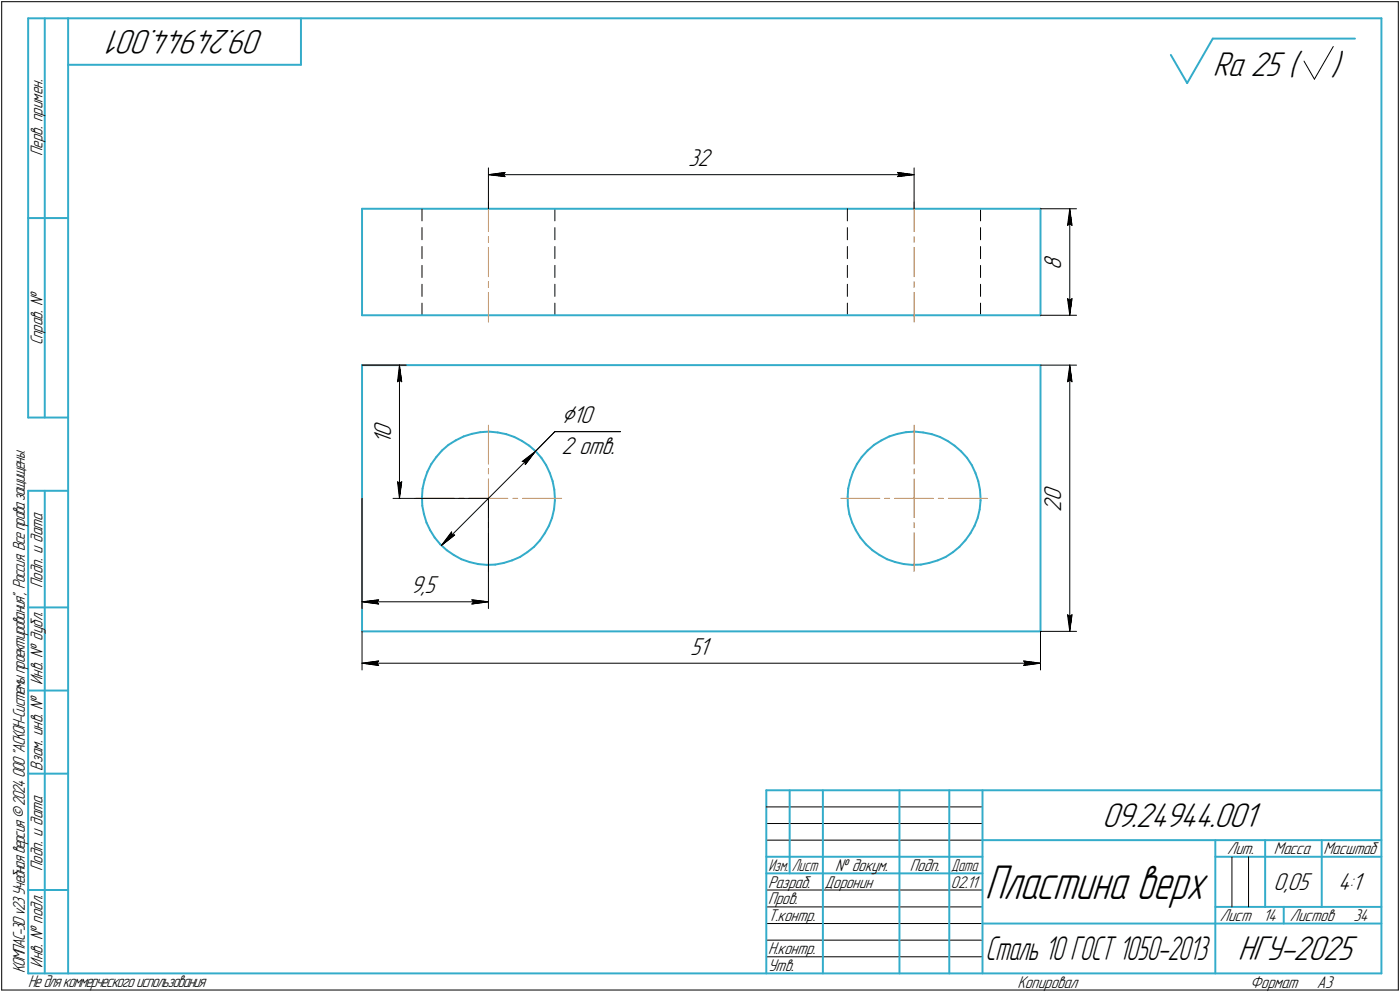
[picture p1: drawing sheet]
<svg xmlns="http://www.w3.org/2000/svg" width="421mm" height="298mm" viewBox="0 0 421 298" stroke-linecap="round" stroke-linejoin="round" font-family="sans-serif">
<defs><g id="words">
<text font-size="15.4" x="296.2" y="270.1">Пластина верх</text>
<g font-size="10.9">
<text x="79.6" y="9" transform="rotate(-180 79.6 9)">09.24944.001</text>
<text x="364.8" y="22.8">Ra 25 (</text>
<text x="400.3" y="22.8">)</text>
<text x="331.4" y="248.5">09.24944.001</text>
<text x="372.3" y="288.5">НГУ-2025</text>
</g>
<text font-size="10.7" x="296.3" y="288.5">Сталь 10 ГОСТ 1050-2013</text>
<text font-size="8.5" x="168.9" y="127.2">⌀10</text>
<g font-size="7.8">
<text x="207" y="49.9">32</text>
<text x="319.2" y="81.2" transform="rotate(-90 319.2 81.2)">8</text>
<text x="117.6" y="131.2" transform="rotate(-90 117.6 131.2)">0</text>
<text x="117.6" y="133.3" transform="rotate(-90 117.6 133.3)">1</text>
<text x="168.9" y="136.3">2 отв.</text>
<text x="319.2" y="153.8" transform="rotate(-90 319.2 153.8)">2</text>
<text x="319.2" y="150.6" transform="rotate(-90 319.2 150.6)">0</text>
<text x="123.5" y="178.4">9,5</text>
<text x="207.5" y="196.8">51</text>
<text x="383" y="267.5">0,05</text>
<text x="402.4" y="267.5">4:1</text>
</g>
<g font-size="5.4">
<text x="12.8" y="46.9" transform="rotate(-90 12.8 46.9)">Перв. примен.</text>
<text x="12.8" y="103.8" transform="rotate(-90 12.8 103.8)">Справ. №</text>
<text x="12.8" y="176.7" transform="rotate(-90 12.8 176.7)">Подп. и дата</text>
<text x="12.8" y="205.8" transform="rotate(-90 12.8 205.8)">Инв. № дубл.</text>
<text x="12.8" y="231.6" transform="rotate(-90 12.8 231.6)">Взам. инв. №</text>
<text x="369.1" y="256.8">Лит.</text>
<text x="383.1" y="256.8">Масса</text>
<text x="398" y="256.8">Масштаб</text>
<text x="12.8" y="261.7" transform="rotate(-90 12.8 261.7)">Подп. и дата</text>
<text x="251.2" y="261.8">№ докум.</text>
<text x="273.6" y="261.8">Подп.</text>
<text x="231" y="266.8">Разраб.</text>
<text x="248" y="266.8">Доронин</text>
<text x="286" y="266.8">02.11</text>
<text x="231" y="271.8">Пров.</text>
<text x="231" y="276.8">Т.контр.</text>
<text x="366.9" y="276.8">Лист</text>
<text x="379.9" y="276.8">14</text>
<text x="387.9" y="276.8">Листов</text>
<text x="407.1" y="276.8">34</text>
<text x="231" y="286.8">Н.контр.</text>
<text x="7.5" y="292.5" transform="rotate(-90 7.5 292.5)">КОМПАС-3Dv23Учебнаяверсия©2024ООО&quot;АСКОН-Системыпроектирования&quot;, Россия. Всеправазащищены.</text>
<text x="12.8" y="290.8" transform="rotate(-90 12.8 290.8)">Инв. № подл.</text>
<text x="231" y="291.8">Утв.</text>
<text x="8.5" y="296.7">Недлякоммерческогоиспользования</text>
<text x="306" y="296.8">Копировал</text>
<text x="376" y="296.8">Формат</text>
<text x="396" y="296.8">A3</text>
</g>
<g font-size="5.3">
<text x="231.1" y="261.8">Изм.</text>
<text x="238.1" y="261.8">Лист</text>
<text x="286.1" y="261.8">Дата</text>
</g>
</g></defs>
<g fill="none" stroke="#33acca" stroke-width=".59">
<path d="M8.5 5.5v120zM8.5 5.5h12zM13.5 5.5v120zM20.5 5.5v287zM20.5 5.5h395zM20.5 19.5h70zM90.5 5.5v14zM352.1 16.5l4.9 8.5zM364.7 11.6l-7.7 13.4zM364.7 11.6h42.8zM415.5 5.5v287zM8.5 65.5h12z"/>
<path d="M108.9 62.7v32zM108.9 62.7h204zM312.9 62.7v32zM108.9 94.7h204zM108.9 109.7h204zM108.9 109.7v80zM312.9 109.7v80zM8.5 125.5h12zM129.7 139.4l-1.2 2.4zM131.2 137.3l-1.5 2.1zM132.9 135.4l2-1.7zM132.9 135.4l-1.7 1.9z"/>
<path d="M134.9 133.7l2.2-1.4zM137.1 132.3l2.3-1.2zM139.4 131.1l2.5-.7zM141.9 130.4l2.5-.5zM144.4 129.9l2.7-.2zM147.1 129.7l2.6 .3zM149.7 130l2.5 .5zM152.2 130.5l2.5 .8zM154.7 131.3l2.3 1.2zM157 132.5l2.2 1.4zM159.2 133.9l1.9 1.7zM161.1 135.6l1.7 2z"/>
<path d="M162.8 137.6l1.5 2.2zM164.3 139.8l1.1 2.4zM257.7 139.4l-1.2 2.4zM259.2 137.3l-1.5 2.1zM260.9 135.4l2-1.7zM260.9 135.4l-1.7 1.9zM262.9 133.7l2.2-1.4zM265.1 132.3l2.4-1.2zM267.5 131.1l2.4-.7zM269.9 130.4l2.6-.5zM272.5 129.9l2.6-.2zM275.1 129.7l2.5 .3z"/>
<path d="M277.6 130l2.6 .5zM280.2 130.5l2.5 .8zM282.7 131.3l2.3 1.2zM285 132.5l2.1 1.4zM287.1 133.9l2 1.7zM289.1 135.6l1.7 2zM290.8 137.6l1.5 2.2zM292.3 139.8l1.1 2.4zM8.5 147.5v145zM8.5 147.5h12zM13.5 147.5v145zM126.9 149.4l.1 2.6z"/>
<path d="M127 152l.5 2.5zM127.1 146.8l-.2 2.6zM127.5 154.5l.8 2.6zM127.7 144.3l-.6 2.5zM128.3 157.1l1.1 2.2zM128.5 141.8l-.8 2.5zM129.4 159.3l1.3 2.2zM165.1 158l-1.3 2.3zM165.4 142.2l.8 2.4zM166 155.6l-.9 2.4zM166.2 144.6l.5 2.6zM166.6 153.1l-.6 2.5z"/>
<path d="M166.7 147.2l.2 2.6zM166.9 150.5l-.3 2.6zM166.9 149.8v.7zM254.9 149.4l.1 2.6zM255 152l.4 2.5zM255.1 146.8l-.2 2.6zM255.4 154.5l.9 2.6zM255.7 144.3l-.6 2.5zM256.3 157.1l1.1 2.2zM256.5 141.8l-.8 2.5zM257.4 159.3l1.3 2.2zM293.1 158l-1.3 2.3z"/>
<path d="M293.4 142.2l.8 2.4zM294 155.6l-.9 2.4zM294.2 144.6l.5 2.6zM294.6 153.1l-.6 2.5zM294.7 147.2l.2 2.6zM294.9 150.5l-.3 2.6zM294.9 149.8v.7zM130.7 161.5l1.7 2.1zM132.4 163.6l2 1.8zM134.4 165.4l2.1 1.4zM136.5 166.8l2.3 1.3zM138.8 168.1l2.4 .8z"/>
<path d="M141.2 168.9l2.6 .6zM143.8 169.5l2.6 .3zM146.4 169.8l2.5-.1zM148.9 169.7l2.7-.5zM151.6 169.2l2.4-.8zM154 168.4l2.4-1zM156.4 167.4l2.2-1.5zM158.6 165.9l2-1.6zM162.4 162.4l-1.8 1.9zM163.8 160.3l-1.4 2.1zM258.7 161.5l1.7 2.1zM260.4 163.6l2 1.8z"/>
<path d="M262.4 165.4l2.1 1.4zM264.5 166.8l2.3 1.3zM266.8 168.1l2.4 .8zM269.2 168.9l2.6 .6zM271.8 169.5l2.5 .3zM274.3 169.8l2.6-.1zM276.9 169.7l2.6-.5zM279.5 169.2l2.5-.8zM282 168.4l2.4-1zM284.4 167.4l2.2-1.5zM286.6 165.9l1.9-1.6zM290.3 162.4l-1.8 1.9z"/>
<path d="M291.8 160.3l-1.5 2.1zM8.5 182.5h12zM108.9 189.7h204zM8.5 207.5h12zM8.5 232.5h12zM230.5 237.5h185zM230.5 237.5v55zM237.5 237.5v25zM247.5 237.5v55zM270.5 237.5v55zM285.5 237.5v55zM295.5 237.5v55z"/>
<path d="M230.5 257.5h65zM295.5 252.5h120zM365.5 252.5v40zM365.5 257.5h15zM380.5 252.5v20zM380.5 257.5h35zM397.5 252.5v20zM8.5 267.5h12zM230.5 262.5h65zM295.5 277.5h70zM365.5 277.5h50zM365.5 272.5h50z"/>
<path d="M386.1 272.5v5zM8.5 292.5h12zM20.5 292.5h395z"/>
</g>
<g fill="none" stroke="#000" stroke-width=".3">
<path d="M.5 .5v297zM.5 .5h420zM392.2 18.4l3.1 5.4zM401 14l-5.7 9.8zM420.5 .5v297zM146.9 50.5v12.2zM146.9 52.5l5-.7zM146.9 52.5l5 .6zM146.9 52.5h128zM151.4 52.5l.5 .6zM151.9 51.8l-.5 .7zM269.9 53.1l5-.6z"/>
<path d="M269.9 51.8l.5 .7zM269.9 51.8l5 .7zM270.4 52.5l-.5 .6zM274.9 50.5v12.2zM126.9 79.8v3.6zM126.9 74.1v3.6zM126.9 68.4v3.7zM126.9 62.7v3.7zM166.9 79.8v3.6zM166.9 74.1v3.6zM166.9 68.4v3.7zM166.9 62.7v3.7z"/>
<path d="M254.8 79.8v3.6zM254.8 74.1v3.6zM254.8 68.4v3.7zM254.8 62.7v3.7zM294.9 79.8v3.6zM294.9 74.1v3.6zM294.9 68.4v3.7zM294.9 62.7v3.7zM312.9 62.7h10.9zM321.1 67.7l.6-.5zM321.7 62.7l.7 5zM321.7 67.2l.7 .5z"/>
<path d="M321.7 62.7l-.6 5zM321.7 62.7v32zM126.9 91.1v3.6zM126.9 85.4v3.7zM166.9 91.1v3.6zM166.9 85.4v3.7zM254.8 91.1v3.6zM254.8 85.4v3.7zM294.9 91.1v3.6zM294.9 85.4v3.7zM312.9 94.7h10.9zM321.1 89.7l.6 5z"/>
<path d="M321.1 89.7l.6 .6zM321.7 90.3l.7-.6zM322.4 89.7l-.7 5zM108.9 109.7h13.3zM119.5 114.7l.6-.5zM120.1 109.7l.7 5zM120.1 114.2l.7 .5zM120.1 109.7l-.6 5zM120.1 109.7v40.1zM312.9 109.7h10.9zM321.1 114.7l.6-.5zM321.7 109.7l.7 5z"/>
<path d="M321.7 114.2l.7 .5zM321.7 109.7l-.6 5zM321.7 109.7v80zM157.1 138.7l.7 .1zM157.1 138.7l3.9-3.1zM157.8 138.8l.2 .8zM161 135.6l-3 4zM166.9 129.7l-5.9 5.9zM166.9 129.7h19.7zM108.9 149.8v33.1zM118.2 149.8h28.7zM119.5 144.8l.6 5z"/>
<path d="M119.5 144.8l.6 .4zM120.1 145.2l.7-.4zM120.8 144.8l-.7 5zM135.8 159.9l-3 4zM135.8 159.9l.1 .8zM146.9 149.8v33.1zM132.8 163.9l3.9-3.1zM132.8 163.9l28.2-28.3zM135.9 160.7l.8 .1zM108.9 189.7v11.6zM108.9 199.3l5-.7zM108.9 199.3l5 .7z"/>
<path d="M108.9 199.3h204zM108.9 180.8l5-.5zM108.9 180.8l5 .7zM108.9 180.8h38zM113.4 199.3l.5 .7zM113.4 180.8l.5 .7zM113.9 198.6l-.5 .7zM113.9 180.3l-.5 .5zM141.9 181.5l5-.7zM141.9 180.3l.5 .5zM141.9 180.3l5 .5zM142.4 180.8l-.5 .7z"/>
<path d="M307.8 200l5.1-.7zM307.8 198.6l.6 .7zM307.8 198.6l5.1 .7zM308.4 199.3l-.6 .7zM312.9 189.7h10.9zM312.9 189.7v11.6zM321.1 184.7l.6 5zM321.1 184.7l.6 .6zM321.7 185.3l.7-.6zM322.4 184.7l-.7 5zM230.5 247.5h65zM230.5 252.5h65z"/>
<path d="M230.5 242.5h65zM370.5 257.5v15zM375.5 257.5v15zM230.5 267.5h65zM230.5 272.5h65zM230.5 277.5h65zM.5 297.5h420zM230.5 282.5h65zM230.5 287.5h65z"/>
</g>
<g fill="none" stroke="#ff8000" stroke-width=".3">
<path d="M146.9 74.3v8.8zM146.9 71.1v1.7zM146.9 60.7v8.9zM274.9 74.3v8.8zM274.9 71.1v1.7zM274.9 60.7v8.9zM146.9 87.9v8.9zM146.9 84.7v1.7zM274.9 87.9v8.9zM274.9 84.7v1.7zM146.9 127.8v11.6zM274.9 127.8v11.6z"/>
<path d="M124.9 149.8h11.7zM138.1 149.8h1.4zM141.1 149.8h5.8zM146.9 149.8h5.8zM146.9 157.1v1.5zM146.9 149.8v5.7zM146.9 140.9v1.5zM146.9 143.9v5.9zM154.3 149.8h1.4zM157.2 149.8h11.7zM252.9 149.8h11.7zM266 149.8h1.5z"/>
<path d="M269.1 149.8h5.8zM274.9 149.8h5.9zM274.9 157.1v1.5zM274.9 149.8v5.7zM274.9 140.9v1.5zM274.9 143.9v5.9zM282.2 149.8h1.5zM285.2 149.8h11.7zM146.9 160.1v11.6zM274.9 160.1v11.6z"/>
</g>
<g fill="#fff" stroke="#fff" stroke-width=".3">
<path d="M313.6 76.2h7.1zM313.6 76.3h7.1zM313.6 76.4h7.1zM313.6 76.5h7.1zM313.6 76.5h7.1zM313.6 76.6h7.1zM313.6 76.7h7.1zM313.6 76.8h7.1zM313.6 76.9h7.1zM313.6 77h7.1zM313.6 77h7.1zM313.6 77.1h7.1zM313.6 77.2h7.1zM313.6 77.3h7.1zM313.6 77.4h7.1zM313.6 77.5h7.1zM313.6 77.6h7.1zM313.6 77.6h7.1zM313.6 77.7h7.1zM313.6 77.8h7.1zM313.6 77.9h7.1zM313.6 78h7.1zM313.6 78.1h7.1zM313.6 78.1h7.1zM313.6 78.2h7.1zM313.6 78.3h7.1zM313.6 78.4h7.1zM313.6 78.5h7.1zM313.6 78.6h7.1zM313.6 78.7h7.1zM313.6 78.7h7.1zM313.6 78.8h7.1zM313.6 78.9h7.1zM313.6 79h7.1zM313.6 79.1h7.1zM313.6 79.2h7.1zM313.6 79.2h7.1zM313.6 79.3h7.1zM313.6 79.4h7.1zM313.6 79.5h7.1zM313.6 79.6h7.1zM313.6 79.7h7.1zM313.6 79.8h7.1zM313.6 79.8h7.1zM313.6 79.9h7.1zM313.6 80h7.1zM313.6 80.1h7.1zM313.6 80.2h7.1zM313.6 80.3h7.1zM313.6 80.3h7.1zM313.6 80.4h7.1zM313.6 80.5h7.1zM313.6 80.6h7.1zM313.6 80.7h7.1zM313.6 80.8h7.1zM313.6 80.9h7.1zM313.6 80.9h7.1zM313.6 81h7.1zM313.6 81.1h7.1z"/>
<path d="M320.5 89.2h2.4zM320.5 89.3h2.4zM320.5 89.4h2.4zM320.5 89.5h2.4zM320.5 89.6h2.4zM320.5 89.7h2.4zM320.5 89.7h2.4zM320.5 89.8h2.4zM320.6 89.9h2.3zM320.6 90h2.2zM320.6 90.1h2.2zM320.6 90.2h2.2zM320.6 90.3h2.2zM320.6 90.3h2.2zM320.6 90.4h2.2zM320.7 90.5h2.1zM320.7 90.6h2.1zM320.7 90.7h2.1zM320.7 90.8h2zM320.7 90.8h2zM320.7 90.9h2zM320.7 91h2zM320.7 91.1h2zM320.8 91.2h1.9zM320.8 91.3h1.9zM320.8 91.4h1.9zM320.8 91.4h1.9zM320.8 91.5h1.9zM320.8 91.6h1.9zM320.8 91.7h1.9zM320.9 91.8h1.8zM320.9 91.9h1.8zM320.9 91.9h1.8zM320.9 92h1.8zM320.9 92.1h1.8zM320.9 92.2h1.8zM320.9 92.3h1.7zM321 92.4h1.6zM321 92.5h1.6zM321 92.5h1.6zM321 92.6h1.6zM321 92.7h1.6zM321 92.8h1.6zM321 92.9h1.6zM321 93h1.5zM321.1 93h1.4zM321.1 93.1h1.4zM321.1 93.2h1.3zM321.1 93.3h1.3zM321.2 93.4h1.1zM321.2 93.5h1.1zM321.2 93.6h1zM321.3 93.6h.9zM321.3 93.7h.9zM321.4 93.8h.8zM321.4 93.9h.8zM321.5 94h.6zM321.5 94.1h.6zM321.5 94.1h.5zM321.6 94.2h.4zM321.6 94.3h.4zM321.6 94.4h.3zM321.6 94.5h.3z"/>
<path d="M321.6 63h.3zM321.6 63.1h.3zM321.6 63.2h.4zM321.6 63.2h.4zM321.5 63.3h.5zM321.5 63.4h.6zM321.5 63.5h.6zM321.4 63.6h.8zM321.4 63.7h.8zM321.3 63.8h.9zM321.3 63.8h.9zM321.2 63.9h1zM321.2 64h1.1zM321.2 64.1h1.1zM321.1 64.2h1.3zM321.1 64.3h1.3zM321.1 64.3h1.4zM321.1 64.4h1.4zM321 64.5h1.5zM321 64.6h1.6zM321 64.7h1.6zM321 64.8h1.6zM321 64.9h1.6zM321 64.9h1.6zM321 65h1.6zM321 65.1h1.6zM320.9 65.2h1.7zM320.9 65.3h1.8zM320.9 65.4h1.8zM320.9 65.4h1.8zM320.9 65.5h1.8zM320.9 65.6h1.8zM320.9 65.7h1.8zM320.8 65.8h1.9zM320.8 65.9h1.9zM320.8 66h1.9zM320.8 66h1.9zM320.8 66.1h1.9zM320.8 66.2h1.9zM320.8 66.3h1.9zM320.7 66.4h2zM320.7 66.5h2zM320.7 66.5h2zM320.7 66.6h2zM320.7 66.7h2zM320.7 66.8h2.1zM320.7 66.9h2.1zM320.7 67h2.1zM320.6 67.1h2.2zM320.6 67.1h2.2zM320.6 67.2h2.2zM320.6 67.3h2.2zM320.6 67.4h2.2zM320.6 67.5h2.2zM320.6 67.6h2.3zM320.5 67.6h2.4zM320.5 67.7h2.4zM320.5 67.8h2.4zM320.5 67.9h2.4zM320.5 68h2.4zM320.5 68.1h2.4zM320.5 68.2h2.4z"/>
<path d="M207 44.4h7.8zM207 44.4h7.8zM207 44.5h7.8zM207 44.6h7.8zM207 44.7h7.8zM207 44.8h7.8zM207 44.9h7.8zM207 45h7.8zM207 45h7.8zM207 45.1h7.8zM207 45.2h7.8zM207 45.3h7.8zM207 45.4h7.8zM207 45.5h7.8zM207 45.6h7.8zM207 45.6h7.8zM207 45.7h7.8zM207 45.8h7.8zM207 45.9h7.8zM207 46h7.8zM207 46.1h7.8zM207 46.1h7.8zM207 46.2h7.8zM207 46.3h7.8zM207 46.4h7.8zM207 46.5h7.8zM207 46.6h7.8zM207 46.7h7.8zM207 46.7h7.8zM207 46.8h7.8zM207 46.9h7.8zM207 47h7.8zM207 47.1h7.8zM207 47.2h7.8zM207 47.2h7.8zM207 47.3h7.8zM207 47.4h7.8zM207 47.5h7.8zM207 47.6h7.8zM207 47.7h7.8zM207 47.8h7.8zM207 47.8h7.8zM207 47.9h7.8zM207 48h7.8zM207 48.1h7.8zM207 48.2h7.8zM207 48.3h7.8zM207 48.3h7.8zM207 48.4h7.8zM207 48.5h7.8zM207 48.6h7.8zM207 48.7h7.8zM207 48.8h7.8zM207 48.9h7.8zM207 48.9h7.8zM207 49h7.8zM207 49.1h7.8zM207 49.2h7.8zM207 49.3h7.8zM207 49.4h7.8zM207 49.4h7.8zM207 49.5h7.8zM207 49.6h7.8zM207 49.7h7.8zM207 49.8h7.8zM207 49.9h7.8zM207 50h7.8zM207 50h7.8zM207 50.1h7.8zM207 50.2h7.8zM207 50.3h7.8zM207 50.4h7.8zM207 50.5h7.8zM207 50.5h7.8zM207 50.6h7.8zM207 50.7h7.8zM207 50.8h7.8zM207 50.9h7.8zM207 51h7.8zM207 51.1h7.8zM207 51.1h7.8zM207 51.2h7.8zM207 51.3h7.8zM207 51.4h7.8z"/>
<path d="M151.8 51.3h.6zM151.2 51.4h1.2zM150.5 51.5h1.9zM149.9 51.6h2.5zM149.4 51.6h3zM148.7 51.7h3.7zM148.5 51.8h3.9zM148.3 51.9h4.1zM148.1 52h4.3zM147.9 52.1h4.5zM147.7 52.2h4.7zM147.5 52.2h4.9zM147.3 52.3h5.1zM147.2 52.4h5.2zM146.9 52.5h5.5zM147.2 52.6h5.2zM147.4 52.7h5zM147.6 52.7h4.8zM147.8 52.8h4.6zM148.1 52.9h4.3zM148.3 53h4.1zM148.5 53.1h3.9zM148.7 53.2h3.7zM149.4 53.3h3zM149.9 53.3h2.5zM150.5 53.4h1.9zM151.2 53.5h1.2zM151.8 53.6h.6z"/>
<path d="M269.4 51.3h.7zM269.4 51.4h1.3zM269.4 51.5h1.9zM269.4 51.6h2.5zM269.4 51.6h3.1zM269.4 51.7h3.7zM269.4 51.8h4zM269.4 51.9h4.2zM269.4 52h4.3zM269.4 52.1h4.6zM269.4 52.2h4.8zM269.4 52.2h4.9zM269.4 52.3h5.2zM269.4 52.4h5.3zM269.4 52.5h5.5zM269.4 52.6h5.3zM269.4 52.7h5.1zM269.4 52.7h4.9zM269.4 52.8h4.7zM269.4 52.9h4.4zM269.4 53h4.2zM269.4 53.1h4zM269.4 53.2h3.7zM269.4 53.3h3.1zM269.4 53.3h2.5zM269.4 53.4h1.9zM269.4 53.5h1.3zM269.4 53.6h.7z"/>
<path d="M313.6 145.6h7.1zM313.6 145.7h7.1zM313.6 145.8h7.1zM313.6 145.9h7.1zM313.6 146h7.1zM313.6 146h7.1zM313.6 146.1h7.1zM313.6 146.2h7.1zM313.6 146.3h7.1zM313.6 146.4h7.1zM313.6 146.5h7.1zM313.6 146.6h7.1zM313.6 146.6h7.1zM313.6 146.7h7.1zM313.6 146.8h7.1zM313.6 146.9h7.1zM313.6 147h7.1zM313.6 147.1h7.1zM313.6 147.2h7.1zM313.6 147.2h7.1zM313.6 147.3h7.1zM313.6 147.4h7.1zM313.6 147.5h7.1zM313.6 147.6h7.1zM313.6 147.7h7.1zM313.6 147.7h7.1zM313.6 147.8h7.1zM313.6 147.9h7.1zM313.6 148h7.1zM313.6 148.1h7.1zM313.6 148.2h7.1zM313.6 148.3h7.1zM313.6 148.3h7.1zM313.6 148.4h7.1zM313.6 148.5h7.1zM313.6 148.6h7.1zM313.6 148.7h7.1zM313.6 148.8h7.1zM313.6 148.8h7.1zM313.6 148.9h7.1zM313.6 149h7.1zM313.6 149.1h7.1zM313.6 149.2h7.1zM313.6 149.3h7.1zM313.6 149.4h7.1zM313.6 149.4h7.1zM313.6 149.5h7.1zM313.6 149.6h7.1zM313.6 149.7h7.1zM313.6 149.8h7.1zM313.6 149.9h7.1zM313.6 149.9h7.1zM313.6 150h7.1zM313.6 150.1h7.1zM313.6 150.2h7.1zM313.6 150.3h7.1zM313.6 150.4h7.1zM313.6 150.5h7.1zM313.6 150.5h7.1zM313.6 150.6h7.1zM313.6 150.7h7.1zM313.6 150.8h7.1zM313.6 150.9h7.1zM313.6 151h7.1zM313.6 151h7.1zM313.6 151.1h7.1zM313.6 151.2h7.1zM313.6 151.3h7.1zM313.6 151.4h7.1zM313.6 151.5h7.1zM313.6 151.6h7.1zM313.6 151.6h7.1zM313.6 151.7h7.1zM313.6 151.8h7.1zM313.6 151.9h7.1zM313.6 152h7.1zM313.6 152.1h7.1zM313.6 152.1h7.1zM313.6 152.2h7.1zM313.6 152.3h7.1zM313.6 152.4h7.1zM313.6 152.5h7.1zM313.6 152.6h7.1zM313.6 152.7h7.1zM313.6 152.7h7.1zM313.6 152.8h7.1zM313.6 152.9h7.1zM313.6 153h7.1zM313.6 153.1h7.1zM313.6 153.2h7.1zM313.6 153.2h7.1zM313.6 153.3h7.1zM313.6 153.4h7.1zM313.6 153.5h7.1zM313.6 153.6h7.1zM313.6 153.7h7.1zM313.6 153.8h7.1z"/>
<path d="M320.5 184.2h2.4zM320.5 184.3h2.4zM320.5 184.4h2.4zM320.5 184.5h2.4zM320.5 184.6h2.4zM320.5 184.7h2.4zM320.5 184.7h2.4zM320.5 184.8h2.4zM320.6 184.9h2.3zM320.6 185h2.2zM320.6 185.1h2.2zM320.6 185.2h2.2zM320.6 185.3h2.2zM320.6 185.3h2.2zM320.6 185.4h2.2zM320.7 185.5h2.1zM320.7 185.6h2.1zM320.7 185.7h2.1zM320.7 185.8h2zM320.7 185.8h2zM320.7 185.9h2zM320.7 186h2zM320.7 186.1h2zM320.8 186.2h1.9zM320.8 186.3h1.9zM320.8 186.4h1.9zM320.8 186.4h1.9zM320.8 186.5h1.9zM320.8 186.6h1.9zM320.8 186.7h1.9zM320.9 186.8h1.8zM320.9 186.9h1.8zM320.9 186.9h1.8zM320.9 187h1.8zM320.9 187.1h1.8zM320.9 187.2h1.8zM320.9 187.3h1.7zM321 187.4h1.6zM321 187.5h1.6zM321 187.5h1.6zM321 187.6h1.6zM321 187.7h1.6zM321 187.8h1.6zM321 187.9h1.6zM321 188h1.5zM321.1 188h1.4zM321.1 188.1h1.4zM321.1 188.2h1.3zM321.1 188.3h1.3zM321.2 188.4h1.1zM321.2 188.5h1.1zM321.2 188.6h1zM321.3 188.6h.9zM321.3 188.7h.9zM321.4 188.8h.8zM321.4 188.9h.8zM321.5 189h.6zM321.5 189.1h.6zM321.5 189.1h.5zM321.6 189.2h.4zM321.6 189.3h.4zM321.6 189.4h.3zM321.6 189.5h.3z"/>
<path d="M321.6 110h.3zM321.6 110.1h.3zM321.6 110.2h.4zM321.6 110.2h.4zM321.5 110.3h.5zM321.5 110.4h.6zM321.5 110.5h.6zM321.4 110.6h.8zM321.4 110.7h.8zM321.3 110.7h.9zM321.3 110.8h.9zM321.2 110.9h1zM321.2 111h1.1zM321.2 111.1h1.1zM321.1 111.2h1.3zM321.1 111.3h1.3zM321.1 111.3h1.4zM321.1 111.4h1.4zM321 111.5h1.5zM321 111.6h1.6zM321 111.7h1.6zM321 111.8h1.6zM321 111.8h1.6zM321 111.9h1.6zM321 112h1.6zM321 112.1h1.6zM320.9 112.2h1.7zM320.9 112.3h1.8zM320.9 112.4h1.8zM320.9 112.4h1.8zM320.9 112.5h1.8zM320.9 112.6h1.8zM320.9 112.7h1.8zM320.8 112.8h1.9zM320.8 112.9h1.9zM320.8 112.9h1.9zM320.8 113h1.9zM320.8 113.1h1.9zM320.8 113.2h1.9zM320.8 113.3h1.9zM320.7 113.4h2zM320.7 113.5h2zM320.7 113.5h2zM320.7 113.6h2zM320.7 113.7h2zM320.7 113.8h2.1zM320.7 113.9h2.1zM320.7 114h2.1zM320.6 114h2.2zM320.6 114.1h2.2zM320.6 114.2h2.2zM320.6 114.3h2.2zM320.6 114.4h2.2zM320.6 114.5h2.2zM320.6 114.6h2.3zM320.5 114.6h2.4zM320.5 114.7h2.4zM320.5 114.8h2.4zM320.5 114.9h2.4zM320.5 115h2.4zM320.5 115.1h2.4zM320.5 115.1h2.4z"/>
<path d="M207.5 191.2h6.7zM207.5 191.3h6.7zM207.5 191.3h6.7zM207.5 191.4h6.7zM207.5 191.5h6.7zM207.5 191.6h6.7zM207.5 191.7h6.7zM207.5 191.8h6.7zM207.5 191.9h6.7zM207.5 191.9h6.7zM207.5 192h6.7zM207.5 192.1h6.7zM207.5 192.2h6.7zM207.5 192.3h6.7zM207.5 192.4h6.7zM207.5 192.4h6.7zM207.5 192.5h6.7zM207.5 192.6h6.7zM207.5 192.7h6.7zM207.5 192.8h6.7zM207.5 192.9h6.7zM207.5 193h6.7zM207.5 193h6.7zM207.5 193.1h6.7zM207.5 193.2h6.7zM207.5 193.3h6.7zM207.5 193.4h6.7zM207.5 193.5h6.7zM207.5 193.5h6.7zM207.5 193.6h6.7zM207.5 193.7h6.7zM207.5 193.8h6.7zM207.5 193.9h6.7zM207.5 194h6.7zM207.5 194.1h6.7zM207.5 194.1h6.7zM207.5 194.2h6.7zM207.5 194.3h6.7zM207.5 194.4h6.7zM207.5 194.5h6.7zM207.5 194.6h6.7zM207.5 194.6h6.7zM207.5 194.7h6.7zM207.5 194.8h6.7zM207.5 194.9h6.7zM207.5 195h6.7zM207.5 195.1h6.7zM207.5 195.2h6.7zM207.5 195.2h6.7zM207.5 195.3h6.7zM207.5 195.4h6.7zM207.5 195.5h6.7zM207.5 195.6h6.7zM207.5 195.7h6.7zM207.5 195.7h6.7zM207.5 195.8h6.7zM207.5 195.9h6.7zM207.5 196h6.7zM207.5 196.1h6.7zM207.5 196.2h6.7zM207.5 196.3h6.7zM207.5 196.3h6.7zM207.5 196.4h6.7zM207.5 196.5h6.7zM207.5 196.6h6.7zM207.5 196.7h6.7zM207.5 196.8h6.7zM207.5 196.8h6.7zM207.5 196.9h6.7zM207.5 197h6.7zM207.5 197.1h6.7zM207.5 197.2h6.7zM207.5 197.3h6.7zM207.5 197.4h6.7zM207.5 197.4h6.7zM207.5 197.5h6.7zM207.5 197.6h6.7zM207.5 197.7h6.7zM207.5 197.8h6.7zM207.5 197.9h6.7zM207.5 198h6.7zM207.5 198h6.7zM207.5 198.1h6.7zM207.5 198.2h6.7z"/>
<path d="M113.7 198.2h.7zM112.9 198.3h1.5zM112.2 198.4h2.2zM111.4 198.5h3zM110.7 198.5h3.7zM110.5 198.6h3.9zM110.3 198.7h4.1zM110.1 198.8h4.3zM109.9 198.9h4.5zM109.7 199h4.7zM109.5 199.1h4.9zM109.3 199.1h5.1zM109.1 199.2h5.3zM108.9 199.3h5.5zM109.1 199.4h5.3zM109.3 199.5h5.1zM109.5 199.6h4.9zM109.7 199.6h4.7zM109.9 199.7h4.5zM110.1 199.8h4.3zM110.3 199.9h4.1zM110.5 200h3.9zM110.7 200.1h3.7zM111.3 200.2h3.1zM111.9 200.2h2.5zM112.5 200.3h1.9zM113.2 200.4h1.2zM113.8 200.5h.6z"/>
<path d="M307.4 198.2h.8zM307.4 198.3h1.5zM307.4 198.4h2.2zM307.4 198.5h3zM307.4 198.5h3.7zM307.4 198.6h3.9zM307.4 198.7h4.1zM307.4 198.8h4.3zM307.4 198.9h4.5zM307.4 199h4.8zM307.4 199.1h4.9zM307.4 199.1h5.2zM307.4 199.2h5.4zM307.4 199.3h5.5zM307.4 199.4h5.4zM307.4 199.5h5.2zM307.4 199.6h4.9zM307.4 199.6h4.8zM307.4 199.7h4.5zM307.4 199.8h4.3zM307.4 199.9h4.1zM307.4 200h3.9zM307.4 200.1h3.7zM307.4 200.2h3.1zM307.4 200.2h2.5zM307.4 200.3h1.9zM307.4 200.4h1.3zM307.4 200.5h.7z"/>
<path d="M135.7 159.3h.3zM135.6 159.3h.5zM135.6 159.4h.5zM135.6 159.5h.6zM135.5 159.6h.8zM135.4 159.7h1zM135.3 159.8h1.2zM135.3 159.9h1.3zM135.2 159.9h1.5zM135.1 160h1.6zM135 160.1h1.7zM135 160.2h1.8zM135 160.3h1.9zM134.9 160.4h2.1zM134.8 160.4h2.3zM134.8 160.5h2.4zM134.7 160.6h2.5zM134.6 160.7h2.7zM134.5 160.8h2.9zM134.5 160.9h3zM134.5 161h2.9zM134.4 161h2.9zM134.3 161.1h2.9zM134.3 161.2h2.8zM134.2 161.3h2.8zM134.1 161.4h2.8zM134 161.5h2.7zM134 161.5h2.7zM133.9 161.6h2.7zM133.9 161.7h2.6zM133.8 161.8h2.5zM133.8 161.9h2.4zM133.7 162h2.4zM133.6 162.1h2.4zM133.5 162.1h2.4zM133.5 162.2h2.3zM133.5 162.3h2.1zM133.4 162.4h2.2zM133.4 162.5h2.1zM133.3 162.6h2.1zM133.3 162.6h1.9zM133.3 162.7h1.8zM133.3 162.8h1.7zM133.3 162.9h1.6zM133.2 163h1.6zM133.2 163.1h1.5zM133.1 163.2h1.4zM133.1 163.2h1.3zM133 163.3h1.2zM133 163.4h.9zM133 163.5h.8zM132.9 163.6h.7zM132.9 163.7h.4zM132.8 163.7h.4zM132.8 163.8h.2z"/>
<path d="M160.9 135.7h.1zM160.6 135.8h.4zM160.4 135.9h.6zM160.2 136h.8zM159.9 136.1h1zM159.8 136.1h1.1zM159.5 136.2h1.3zM159.3 136.3h1.5zM159.2 136.4h1.6zM159.1 136.5h1.6zM159 136.6h1.7zM158.8 136.7h1.8zM158.7 136.7h1.9zM158.7 136.8h1.8zM158.5 136.9h2zM158.4 137h2.1zM158.3 137.1h2.1zM158.2 137.2h2.2zM158.1 137.2h2.3zM158 137.3h2.4zM157.9 137.4h2.4zM157.7 137.5h2.6zM157.6 137.6h2.6zM157.6 137.7h2.5zM157.4 137.8h2.6zM157.3 137.8h2.7zM157.2 137.9h2.7zM157.1 138h2.8zM157 138.1h2.8zM156.9 138.2h2.9zM156.8 138.3h2.9zM156.6 138.3h3zM156.5 138.4h3zM156.5 138.5h2.9zM156.3 138.6h3.1zM156.4 138.7h2.9zM156.5 138.8h2.8zM156.5 138.9h2.7zM156.6 138.9h2.6zM156.7 139h2.4zM156.8 139.1h2.2zM156.9 139.2h2zM157 139.3h1.9zM157.1 139.4h1.7zM157.1 139.4h1.6zM157.2 139.5h1.5zM157.3 139.6h1.3zM157.4 139.7h1.2zM157.5 139.8h1zM157.6 139.9h.8zM157.6 140h.7zM157.7 140h.6zM157.8 140.1h.4zM157.9 140.2h.3z"/>
<path d="M168.9 121.5h10.5zM168.9 121.6h10.5zM168.9 121.7h10.5zM168.9 121.8h10.5zM168.9 121.8h10.5zM168.9 121.9h10.5zM168.9 122h10.5zM168.9 122.1h10.5zM168.9 122.2h10.5zM168.9 122.3h10.5zM168.9 122.3h10.5zM168.9 122.4h10.5zM168.9 122.5h10.5zM168.9 122.6h10.5zM168.9 122.7h10.5zM168.9 122.8h10.5zM168.9 122.9h10.5zM168.9 122.9h10.5zM168.9 123h10.5zM168.9 123.1h10.5zM168.9 123.2h10.5zM168.9 123.3h10.5zM168.9 123.4h10.5zM168.9 123.4h10.5zM168.9 123.5h10.5zM168.9 123.6h10.5zM168.9 123.7h10.5zM168.9 123.8h10.5zM168.9 123.9h10.5zM168.9 124h10.5zM168.9 124h10.5zM168.9 124.1h10.5zM168.9 124.2h10.5zM168.9 124.3h10.5zM168.9 124.4h10.5zM168.9 124.5h10.5zM168.9 124.5h10.5zM168.9 124.6h10.5zM168.9 124.7h10.5zM168.9 124.8h10.5zM168.9 124.9h10.5zM168.9 125h10.5zM168.9 125.1h10.5zM168.9 125.1h10.5zM168.9 125.2h10.5zM168.9 125.3h10.5zM168.9 125.4h10.5zM168.9 125.5h10.5zM168.9 125.6h10.5zM168.9 125.6h10.5zM168.9 125.7h10.5zM168.9 125.8h10.5zM168.9 125.9h10.5zM168.9 126h10.5zM168.9 126.1h10.5zM168.9 126.2h10.5zM168.9 126.2h10.5zM168.9 126.3h10.5zM168.9 126.4h10.5zM168.9 126.5h10.5zM168.9 126.6h10.5zM168.9 126.7h10.5zM168.9 126.7h10.5zM168.9 126.8h10.5zM168.9 126.9h10.5zM168.9 127h10.5zM168.9 127.1h10.5zM168.9 127.2h10.5zM168.9 127.3h10.5zM168.9 127.3h10.5zM168.9 127.4h10.5zM168.9 127.5h10.5zM168.9 127.6h10.5zM168.9 127.7h10.5zM168.9 127.8h10.5zM168.9 127.8h10.5zM168.9 127.9h10.5zM168.9 128h10.5zM168.9 128.1h10.5zM168.9 128.2h10.5zM168.9 128.3h10.5zM168.9 128.4h10.5zM168.9 128.4h10.5zM168.9 128.5h10.5zM168.9 128.6h10.5zM168.9 128.7h10.5z"/>
<path d="M168.9 130.7h15.8zM168.9 130.8h15.8zM168.9 130.9h15.8zM168.9 131h15.8zM168.9 131.1h15.8zM168.9 131.1h15.8zM168.9 131.2h15.8zM168.9 131.3h15.8zM168.9 131.4h15.8zM168.9 131.5h15.8zM168.9 131.6h15.8zM168.9 131.7h15.8zM168.9 131.7h15.8zM168.9 131.8h15.8zM168.9 131.9h15.8zM168.9 132h15.8zM168.9 132.1h15.8zM168.9 132.2h15.8zM168.9 132.2h15.8zM168.9 132.3h15.8zM168.9 132.4h15.8zM168.9 132.5h15.8zM168.9 132.6h15.8zM168.9 132.7h15.8zM168.9 132.8h15.8zM168.9 132.8h15.8zM168.9 132.9h15.8zM168.9 133h15.8zM168.9 133.1h15.8zM168.9 133.2h15.8zM168.9 133.3h15.8zM168.9 133.3h15.8zM168.9 133.4h15.8zM168.9 133.5h15.8zM168.9 133.6h15.8zM168.9 133.7h15.8zM168.9 133.8h15.8zM168.9 133.9h15.8zM168.9 133.9h15.8zM168.9 134h15.8zM168.9 134.1h15.8zM168.9 134.2h15.8zM168.9 134.3h15.8zM168.9 134.4h15.8zM168.9 134.5h15.8zM168.9 134.5h15.8zM168.9 134.6h15.8zM168.9 134.7h15.8zM168.9 134.8h15.8zM168.9 134.9h15.8zM168.9 135h15.8zM168.9 135h15.8zM168.9 135.1h15.8zM168.9 135.2h15.8zM168.9 135.3h15.8zM168.9 135.4h15.8zM168.9 135.5h15.8zM168.9 135.6h15.8zM168.9 135.6h15.8zM168.9 135.7h15.8zM168.9 135.8h15.8zM168.9 135.9h15.8zM168.9 136h15.8zM168.9 136.1h15.8zM168.9 136.1h15.8zM168.9 136.2h15.8zM168.9 136.3h15.8zM168.9 136.4h15.8zM168.9 136.5h15.8zM168.9 136.6h15.8zM168.9 136.7h15.8zM168.9 136.7h15.8zM168.9 136.8h15.8zM168.9 136.9h15.8zM168.9 137h15.8zM168.9 137.1h15.8zM168.9 137.2h15.8zM168.9 137.2h15.8zM168.9 137.3h15.8zM168.9 137.4h15.8zM168.9 137.5h15.8zM168.9 137.6h15.8zM168.9 137.7h15.8zM168.9 137.8h15.8z"/>
<path d="M112 126.2h7.2zM112 126.2h7.2zM112 126.3h7.2zM112 126.4h7.2zM112 126.5h7.2zM112 126.6h7.2zM112 126.7h7.2zM112 126.7h7.2zM112 126.8h7.2zM112 126.9h7.2zM112 127h7.2zM112 127.1h7.2zM112 127.2h7.2zM112 127.3h7.2zM112 127.3h7.2zM112 127.4h7.2zM112 127.5h7.2zM112 127.6h7.2zM112 127.7h7.2zM112 127.8h7.2zM112 127.8h7.2zM112 127.9h7.2zM112 128h7.2zM112 128.1h7.2zM112 128.2h7.2zM112 128.3h7.2zM112 128.4h7.2zM112 128.4h7.2zM112 128.5h7.2zM112 128.6h7.2zM112 128.7h7.2zM112 128.8h7.2zM112 128.9h7.2zM112 128.9h7.2zM112 129h7.2zM112 129.1h7.2zM112 129.2h7.2zM112 129.3h7.2zM112 129.4h7.2zM112 129.5h7.2zM112 129.5h7.2zM112 129.6h7.2zM112 129.7h7.2zM112 129.8h7.2zM112 129.9h7.2zM112 130h7.2zM112 130h7.2zM112 130.1h7.2zM112 130.2h7.2zM112 130.3h7.2zM112 130.4h7.2zM112 130.5h7.2zM112 130.6h7.2zM112 130.6h7.2zM112 130.7h7.2zM112 130.8h7.2zM112 130.9h7.2zM112 131h7.2zM112 131.1h7.2zM112 131.1h7.2zM112 131.2h7.2zM112 131.3h7.2zM112 131.4h7.2zM112 131.5h7.2zM112 131.6h7.2zM112 131.7h7.2zM112 131.7h7.2zM112 131.8h7.2zM112 131.9h7.2zM112 132h7.2zM112 132.1h7.2zM112 132.2h7.2zM112 132.2h7.2zM112 132.3h7.2zM112 132.4h7.2zM112 132.5h7.2zM112 132.6h7.2zM112 132.7h7.2zM112 132.8h7.2zM112 132.8h7.2zM112 132.9h7.2zM112 133h7.2zM112 133.1h7.2zM112 133.2h7.2z"/>
<path d="M120.1 110h.2zM120.1 110.1h.2zM120.1 110.2h.3zM120 110.2h.4zM120 110.3h.4zM119.9 110.4h.6zM119.9 110.5h.6zM119.9 110.6h.7zM119.8 110.7h.8zM119.8 110.7h.8zM119.8 110.8h.8zM119.7 110.9h.9zM119.7 111h1zM119.6 111.1h1.1zM119.6 111.2h1.2zM119.6 111.3h1.2zM119.5 111.3h1.4zM119.5 111.4h1.4zM119.5 111.5h1.4zM119.5 111.6h1.5zM119.5 111.7h1.5zM119.5 111.8h1.5zM119.5 111.8h1.5zM119.5 111.9h1.5zM119.5 112h1.5zM119.5 112.1h1.5zM119.4 112.2h1.7zM119.4 112.3h1.7zM119.4 112.4h1.7zM119.4 112.4h1.7zM119.4 112.5h1.7zM119.4 112.6h1.7zM119.4 112.7h1.7zM119.3 112.8h1.9zM119.3 112.9h1.9zM119.3 112.9h1.9zM119.3 113h1.9zM119.3 113.1h1.9zM119.3 113.2h1.9zM119.3 113.3h1.9zM119.2 113.4h2zM119.2 113.5h2zM119.2 113.5h2zM119.2 113.6h2zM119.2 113.7h2zM119.2 113.8h2zM119.2 113.9h2zM119.2 114h2zM119.1 114h2.2zM119.1 114.1h2.2zM119.1 114.2h2.2zM119.1 114.3h2.2zM119.1 114.4h2.2zM119.1 114.5h2.2zM119.1 114.6h2.2zM119 114.6h2.4zM119 114.7h2.4zM119 114.8h2.4zM119 114.9h2.4zM119 115h2.4zM119 115.1h2.4zM119 115.1h2.4z"/>
<path d="M119 144.3h2.4zM119 144.4h2.4zM119 144.4h2.4zM119 144.5h2.4zM119 144.6h2.4zM119 144.7h2.4zM119 144.8h2.4zM119 144.9h2.4zM119.1 144.9h2.2zM119.1 145h2.2zM119.1 145.1h2.2zM119.1 145.2h2.2zM119.1 145.3h2.2zM119.1 145.4h2.2zM119.1 145.5h2.2zM119.2 145.5h2zM119.2 145.6h2zM119.2 145.7h2zM119.2 145.8h2zM119.2 145.9h2zM119.2 146h2zM119.2 146h2zM119.3 146.1h1.9zM119.3 146.2h1.9zM119.3 146.3h1.9zM119.3 146.4h1.9zM119.3 146.5h1.9zM119.3 146.6h1.9zM119.3 146.6h1.9zM119.4 146.7h1.7zM119.4 146.8h1.7zM119.4 146.9h1.7zM119.4 147h1.7zM119.4 147.1h1.7zM119.4 147.2h1.7zM119.4 147.2h1.7zM119.5 147.3h1.5zM119.5 147.4h1.5zM119.5 147.5h1.5zM119.5 147.6h1.5zM119.5 147.7h1.5zM119.5 147.7h1.5zM119.5 147.8h1.5zM119.5 147.9h1.4zM119.5 148h1.4zM119.5 148.1h1.4zM119.6 148.2h1.2zM119.6 148.3h1.2zM119.6 148.3h1.1zM119.7 148.4h1zM119.7 148.5h1zM119.7 148.6h.9zM119.8 148.7h.8zM119.8 148.8h.8zM119.8 148.8h.8zM119.9 148.9h.7zM119.9 149h.6zM120 149.1h.5zM120 149.2h.4zM120 149.3h.4zM120.1 149.4h.3zM120.1 149.4h.2zM120.1 149.5h.2z"/>
<path d="M123.4 172.7h8.9zM123.4 172.8h8.9zM123.4 172.9h8.9zM123.4 173h8.9zM123.4 173.1h8.9zM123.4 173.1h8.9zM123.4 173.2h8.9zM123.4 173.3h8.9zM123.4 173.4h8.9zM123.4 173.5h8.9zM123.4 173.6h8.9zM123.4 173.7h8.9zM123.4 173.7h8.9zM123.4 173.8h8.9zM123.4 173.9h8.9zM123.4 174h8.9zM123.4 174.1h8.9zM123.4 174.2h8.9zM123.4 174.2h8.9zM123.4 174.3h8.9zM123.4 174.4h8.9zM123.4 174.5h8.9zM123.4 174.6h8.9zM123.4 174.7h8.9zM123.4 174.8h8.9zM123.4 174.8h8.9zM123.4 174.9h8.9zM123.4 175h8.9zM123.4 175.1h8.9zM123.4 175.2h8.9zM123.4 175.3h8.9zM123.4 175.3h8.9zM123.4 175.4h8.9zM123.4 175.5h8.9zM123.4 175.6h8.9zM123.4 175.7h8.9zM123.4 175.8h8.9zM123.4 175.9h8.9zM123.4 175.9h8.9zM123.4 176h8.9zM123.4 176.1h8.9zM123.4 176.2h8.9zM123.4 176.3h8.9zM123.4 176.4h8.9zM123.4 176.4h8.9zM123.4 176.5h8.9zM123.4 176.6h8.9zM123.4 176.7h8.9zM123.4 176.8h8.9zM123.4 176.9h8.9zM123.4 177h8.9zM123.4 177h8.9zM123.4 177.1h8.9zM123.4 177.2h8.9zM123.4 177.3h8.9zM123.4 177.4h8.9zM123.4 177.5h8.9zM123.4 177.5h8.9zM123.4 177.6h8.9zM123.4 177.7h8.9zM123.4 177.8h8.9zM123.4 177.9h8.9zM123.4 178h8.9zM123.4 178.1h8.9zM123.4 178.1h8.9zM123.4 178.2h8.9zM123.4 178.3h8.9zM123.4 178.4h8.9zM123.4 178.5h8.9zM123.4 178.6h8.9zM123.4 178.6h8.9zM123.4 178.7h8.9zM123.4 178.8h8.9zM123.4 178.9h8.9zM123.4 179h8.9zM123.4 179.1h8.9zM123.4 179.2h8.9zM123.4 179.2h8.9zM123.4 179.3h8.9zM123.4 179.4h8.9zM123.4 179.5h8.9zM123.4 179.6h8.9zM123.4 179.7h8.9zM123.4 179.7h8.9zM123.4 179.8h8.9z"/>
<path d="M141.4 179.7h.7zM141.4 179.8h1.3zM141.4 179.9h1.9zM141.4 180h2.5zM141.4 180.1h3.1zM141.4 180.2h3.7zM141.4 180.3h4zM141.4 180.3h4.2zM141.4 180.4h4.4zM141.4 180.5h4.6zM141.4 180.6h4.9zM141.4 180.7h5.1zM141.4 180.8h5.3zM141.4 180.8h5.5zM141.4 180.9h5.3zM141.4 181h5.2zM141.4 181.1h4.9zM141.4 181.2h4.7zM141.4 181.3h4.6zM141.4 181.4h4.3zM141.4 181.4h4.1zM141.4 181.5h4zM141.4 181.6h3.7zM141.4 181.7h3.1zM141.4 181.8h2.5zM141.4 181.9h1.9zM141.4 181.9h1.3zM141.4 182h.7z"/>
<path d="M113.8 179.7h.6zM113.2 179.8h1.2zM112.5 179.9h1.9zM111.9 180h2.5zM111.3 180.1h3.1zM110.7 180.2h3.7zM110.5 180.3h3.9zM110.2 180.3h4.2zM110.1 180.4h4.3zM109.8 180.5h4.6zM109.6 180.6h4.8zM109.4 180.7h5zM109.1 180.8h5.3zM108.9 180.8h5.5zM109.1 180.9h5.3zM109.3 181h5.1zM109.5 181.1h4.9zM109.7 181.2h4.7zM109.9 181.3h4.5zM110.1 181.4h4.3zM110.3 181.4h4.1zM110.5 181.5h3.9zM110.7 181.6h3.7zM111.3 181.7h3.1zM111.9 181.8h2.5zM112.5 181.9h1.9zM113.2 181.9h1.2zM113.8 182h.6z"/>
</g>
<g fill="#000" stroke="#000" stroke-width=".3">
<path d="M146.9 52.5h4.5zM147.7 52.6h3.8zM148.3 52.7h3.3zM149.1 52.7h2.5zM149.8 52.8h1.9zM150.5 52.9h1.3zM151.2 53h.7z"/>
<path d="M151.3 51.9h.6zM150.7 52h1.1zM150 52.1h1.7zM149.4 52.2h2.2zM148.8 52.2h2.8zM148.2 52.3h3.4zM147.6 52.4h3.9z"/>
<path d="M270 51.9h.6zM270.1 52h1.1zM270.2 52.1h1.7zM270.2 52.2h2.3zM270.3 52.2h2.7zM270.3 52.3h3.4zM270.4 52.4h3.9z"/>
<path d="M270.4 52.5h4.5zM270.4 52.6h3.8zM270.3 52.7h3.3zM270.3 52.7h2.5zM270.2 52.8h1.9zM270.1 52.9h1.3zM270 53h.7z"/>
<path d="M321.6 64h.1zM321.6 64.1h.1zM321.6 64.2h.1zM321.6 64.3h.1zM321.6 64.3h.1zM321.6 64.4h.1zM321.6 64.5h.1zM321.6 64.6h.1zM321.5 64.7h.2zM321.5 64.8h.2zM321.5 64.9h.2zM321.5 64.9h.2zM321.5 65h.2zM321.5 65.1h.2zM321.5 65.2h.2zM321.4 65.3h.3zM321.4 65.4h.3zM321.4 65.4h.3zM321.4 65.5h.3zM321.4 65.6h.3zM321.4 65.7h.3zM321.4 65.8h.3zM321.3 65.9h.4zM321.3 66h.4zM321.3 66h.4zM321.3 66.1h.4zM321.3 66.2h.4zM321.3 66.3h.4zM321.3 66.4h.4zM321.3 66.5h.4zM321.2 66.5h.5zM321.2 66.6h.5zM321.2 66.7h.5zM321.2 66.8h.5zM321.2 66.9h.5zM321.2 67h.5zM321.2 67.1h.5zM321.1 67.1h.6zM321.1 67.2h.6zM321.1 67.3h.5zM321.1 67.4h.5zM321.1 67.5h.3zM321.1 67.6h.2z"/>
<path d="M321.7 63.4h.2zM321.7 63.5h.2zM321.7 63.6h.2zM321.7 63.7h.2zM321.7 63.8h.2zM321.7 63.8h.2zM321.7 63.9h.2zM321.7 64h.3zM321.7 64.1h.3zM321.7 64.2h.3zM321.7 64.3h.3zM321.7 64.3h.3zM321.7 64.4h.3zM321.7 64.5h.3zM321.7 64.6h.3zM321.7 64.7h.4zM321.7 64.8h.4zM321.7 64.9h.4zM321.7 64.9h.4zM321.7 65h.4zM321.7 65.1h.4zM321.7 65.2h.4zM321.7 65.3h.5zM321.7 65.4h.5zM321.7 65.4h.5zM321.7 65.5h.5zM321.7 65.6h.5zM321.7 65.7h.5zM321.7 65.8h.5zM321.7 65.9h.5zM321.7 66h.5zM321.7 66h.5zM321.7 66.1h.5zM321.7 66.2h.5zM321.7 66.3h.5zM321.7 66.4h.5zM321.7 66.5h.5zM321.7 66.5h.6zM321.7 66.6h.6zM321.7 66.7h.6zM321.7 66.8h.6zM321.7 66.9h.6zM321.7 67h.6zM321.7 67.1h.6zM321.7 67.1h.7zM321.7 67.2h.7zM321.9 67.3h.5zM322 67.4h.4zM322.1 67.5h.3zM322.2 67.6h.2z"/>
<path d="M321.1 89.9h.2zM321.1 90h.3zM321.1 90.1h.5zM321.1 90.2h.5zM321.1 90.3h.6zM321.1 90.3h.6zM321.2 90.4h.5zM321.2 90.5h.5zM321.2 90.6h.5zM321.2 90.7h.5zM321.2 90.8h.5zM321.2 90.8h.5zM321.2 90.9h.5zM321.3 91h.4zM321.3 91.1h.4zM321.3 91.2h.4zM321.3 91.3h.4zM321.3 91.4h.4zM321.3 91.4h.4zM321.3 91.5h.4zM321.3 91.6h.4zM321.4 91.7h.3zM321.4 91.8h.3zM321.4 91.9h.3zM321.4 91.9h.3zM321.4 92h.3zM321.4 92.1h.3zM321.4 92.2h.3zM321.5 92.3h.2zM321.5 92.4h.2zM321.5 92.5h.2zM321.5 92.5h.2zM321.5 92.6h.2zM321.5 92.7h.2zM321.5 92.8h.2zM321.6 92.9h.1zM321.6 93h.1zM321.6 93h.1zM321.6 93.1h.1zM321.6 93.2h.1zM321.6 93.3h.1zM321.6 93.4h.1zM321.6 93.5h.1z"/>
<path d="M322.2 89.9h.2zM322.1 90h.3zM322 90.1h.4zM321.9 90.2h.5zM321.7 90.3h.7zM321.7 90.3h.7zM321.7 90.4h.6zM321.7 90.5h.6zM321.7 90.6h.6zM321.7 90.7h.6zM321.7 90.8h.6zM321.7 90.8h.6zM321.7 90.9h.6zM321.7 91h.5zM321.7 91.1h.5zM321.7 91.2h.5zM321.7 91.3h.5zM321.7 91.4h.5zM321.7 91.4h.5zM321.7 91.5h.5zM321.7 91.6h.5zM321.7 91.7h.5zM321.7 91.8h.5zM321.7 91.9h.5zM321.7 91.9h.5zM321.7 92h.5zM321.7 92.1h.5zM321.7 92.2h.5zM321.7 92.3h.4zM321.7 92.4h.4zM321.7 92.5h.4zM321.7 92.5h.4zM321.7 92.6h.4zM321.7 92.7h.4zM321.7 92.8h.4zM321.7 92.9h.3zM321.7 93h.3zM321.7 93h.3zM321.7 93.1h.3zM321.7 93.2h.3zM321.7 93.3h.3zM321.7 93.4h.3zM321.7 93.5h.3zM321.7 93.6h.2zM321.7 93.6h.2zM321.7 93.7h.2zM321.7 93.8h.2zM321.7 93.9h.2zM321.7 94h.2zM321.7 94.1h.2z"/>
<path d="M120 111.2h.1zM120 111.3h.1zM120 111.3h.1zM120 111.4h.1zM120 111.5h.1zM120 111.6h.1zM120 111.7h.1zM120 111.8h.1zM120 111.8h.1zM119.9 111.9h.2zM119.9 112h.2zM119.9 112.1h.2zM119.9 112.2h.2zM119.9 112.3h.2zM119.9 112.4h.2zM119.9 112.4h.2zM119.9 112.5h.2zM119.8 112.6h.3zM119.8 112.7h.3zM119.8 112.8h.3zM119.8 112.9h.3zM119.8 112.9h.3zM119.8 113h.3zM119.8 113.1h.3zM119.8 113.2h.3zM119.8 113.3h.3zM119.7 113.4h.4zM119.7 113.5h.4zM119.7 113.5h.4zM119.7 113.6h.4zM119.7 113.7h.4zM119.7 113.8h.4zM119.7 113.9h.4zM119.7 114h.4zM119.6 114h.5zM119.6 114.1h.5zM119.6 114.2h.5zM119.6 114.3h.5zM119.6 114.4h.4zM119.6 114.5h.3zM119.6 114.6h.2z"/>
<path d="M120.1 110.4h.2zM120.1 110.5h.2zM120.1 110.6h.2zM120.1 110.7h.2zM120.1 110.7h.2zM120.1 110.8h.2zM120.1 110.9h.2zM120.1 111h.3zM120.1 111.1h.3zM120.1 111.2h.3zM120.1 111.3h.3zM120.1 111.3h.3zM120.1 111.4h.3zM120.1 111.5h.3zM120.1 111.6h.3zM120.1 111.7h.4zM120.1 111.8h.4zM120.1 111.8h.4zM120.1 111.9h.4zM120.1 112h.4zM120.1 112.1h.4zM120.1 112.2h.4zM120.1 112.3h.5zM120.1 112.4h.5zM120.1 112.4h.5zM120.1 112.5h.5zM120.1 112.6h.5zM120.1 112.7h.5zM120.1 112.8h.5zM120.1 112.9h.5zM120.1 112.9h.5zM120.1 113h.5zM120.1 113.1h.5zM120.1 113.2h.5zM120.1 113.3h.5zM120.1 113.4h.5zM120.1 113.5h.5zM120.1 113.5h.6zM120.1 113.6h.6zM120.1 113.7h.6zM120.1 113.8h.6zM120.1 113.9h.6zM120.1 114h.6zM120.1 114h.6zM120.1 114.1h.7zM120.1 114.2h.7zM120.3 114.3h.5zM120.4 114.4h.4zM120.5 114.5h.3zM120.6 114.6h.2z"/>
<path d="M321.6 111h.1zM321.6 111.1h.1zM321.6 111.2h.1zM321.6 111.3h.1zM321.6 111.3h.1zM321.6 111.4h.1zM321.6 111.5h.1zM321.6 111.6h.1zM321.5 111.7h.2zM321.5 111.8h.2zM321.5 111.8h.2zM321.5 111.9h.2zM321.5 112h.2zM321.5 112.1h.2zM321.5 112.2h.2zM321.4 112.3h.3zM321.4 112.4h.3zM321.4 112.4h.3zM321.4 112.5h.3zM321.4 112.6h.3zM321.4 112.7h.3zM321.4 112.8h.3zM321.3 112.9h.4zM321.3 112.9h.4zM321.3 113h.4zM321.3 113.1h.4zM321.3 113.2h.4zM321.3 113.3h.4zM321.3 113.4h.4zM321.3 113.5h.4zM321.2 113.5h.5zM321.2 113.6h.5zM321.2 113.7h.5zM321.2 113.8h.5zM321.2 113.9h.5zM321.2 114h.5zM321.2 114h.5zM321.1 114.1h.6zM321.1 114.2h.6zM321.1 114.3h.5zM321.1 114.4h.5zM321.1 114.5h.3zM321.1 114.6h.2z"/>
<path d="M321.7 110.4h.2zM321.7 110.5h.2zM321.7 110.6h.2zM321.7 110.7h.2zM321.7 110.7h.2zM321.7 110.8h.2zM321.7 110.9h.2zM321.7 111h.3zM321.7 111.1h.3zM321.7 111.2h.3zM321.7 111.3h.3zM321.7 111.3h.3zM321.7 111.4h.3zM321.7 111.5h.3zM321.7 111.6h.3zM321.7 111.7h.4zM321.7 111.8h.4zM321.7 111.8h.4zM321.7 111.9h.4zM321.7 112h.4zM321.7 112.1h.4zM321.7 112.2h.4zM321.7 112.3h.5zM321.7 112.4h.5zM321.7 112.4h.5zM321.7 112.5h.5zM321.7 112.6h.5zM321.7 112.7h.5zM321.7 112.8h.5zM321.7 112.9h.5zM321.7 112.9h.5zM321.7 113h.5zM321.7 113.1h.5zM321.7 113.2h.5zM321.7 113.3h.5zM321.7 113.4h.5zM321.7 113.5h.5zM321.7 113.5h.6zM321.7 113.6h.6zM321.7 113.7h.6zM321.7 113.8h.6zM321.7 113.9h.6zM321.7 114h.6zM321.7 114h.6zM321.7 114.1h.7zM321.7 114.2h.7zM321.9 114.3h.5zM322 114.4h.4zM322.1 114.5h.3zM322.2 114.6h.2z"/>
<path d="M160.3 136.2h.1zM160.2 136.3h.2zM160.1 136.4h.2zM159.9 136.5h.3zM159.9 136.6h.2zM159.8 136.7h.2zM159.7 136.7h.2zM159.5 136.8h.4zM159.4 136.9h.4zM159.3 137h.4zM159.2 137.1h.4zM159.1 137.2h.4zM159 137.2h.4zM158.8 137.3h.5zM158.7 137.4h.6zM158.7 137.5h.5zM158.5 137.6h.6zM158.4 137.7h.6zM158.3 137.8h.6zM158.2 137.8h.6zM158.1 137.9h.6zM158 138h.7zM157.9 138.1h.7zM157.7 138.2h.8zM157.6 138.3h.8zM157.6 138.3h.7zM157.4 138.4h.8zM157.3 138.5h.9zM157.2 138.6h.9zM157.1 138.7h.9z"/>
<path d="M160.6 136.1h.2zM160.5 136.1h.2zM160.4 136.2h.2zM160.4 136.3h.1zM160.3 136.4h.2zM160.2 136.5h.2zM160.1 136.6h.3zM160 136.7h.3zM159.9 136.7h.4zM159.9 136.8h.3zM159.8 136.9h.3zM159.7 137h.3zM159.6 137.1h.3zM159.5 137.2h.4zM159.4 137.2h.5zM159.3 137.3h.5zM159.3 137.4h.4zM159.2 137.5h.5zM159.1 137.6h.5zM159 137.7h.5zM158.9 137.8h.5zM158.8 137.8h.6zM158.7 137.9h.6zM158.7 138h.6zM158.6 138.1h.6zM158.5 138.2h.7zM158.4 138.3h.7zM158.3 138.3h.7zM158.2 138.4h.7zM158.2 138.5h.6zM158.1 138.6h.7zM158 138.7h.7zM157.8 138.8h.9zM157.9 138.9h.7zM157.9 138.9h.7zM157.9 139h.6zM157.9 139.1h.5zM157.9 139.2h.4zM158 139.3h.3zM158 139.4h.2zM158 139.4h.2z"/>
<path d="M119.6 144.9h.2zM119.6 145h.4zM119.6 145.1h.5zM119.6 145.2h.5zM119.6 145.3h.5zM119.6 145.4h.5zM119.6 145.5h.5zM119.7 145.5h.4zM119.7 145.6h.4zM119.7 145.7h.4zM119.7 145.8h.4zM119.7 145.9h.4zM119.7 146h.4zM119.7 146h.4zM119.7 146.1h.4zM119.8 146.2h.3zM119.8 146.3h.3zM119.8 146.4h.3zM119.8 146.5h.3zM119.8 146.6h.3zM119.8 146.6h.3zM119.8 146.7h.3zM119.8 146.8h.3zM119.8 146.9h.3zM119.9 147h.2zM119.9 147.1h.2zM119.9 147.2h.2zM119.9 147.2h.2zM119.9 147.3h.2zM119.9 147.4h.2zM119.9 147.5h.2zM119.9 147.6h.2zM120 147.7h.1zM120 147.7h.1zM120 147.8h.1zM120 147.9h.1zM120 148h.1zM120 148.1h.1zM120 148.2h.1zM120 148.3h.1zM120 148.3h.1z"/>
<path d="M120.6 144.9h.2zM120.5 145h.3zM120.3 145.1h.5zM120.1 145.2h.7zM120.1 145.3h.7zM120.1 145.4h.7zM120.1 145.5h.6zM120.1 145.5h.6zM120.1 145.6h.6zM120.1 145.7h.6zM120.1 145.8h.6zM120.1 145.9h.6zM120.1 146h.6zM120.1 146h.5zM120.1 146.1h.5zM120.1 146.2h.5zM120.1 146.3h.5zM120.1 146.4h.5zM120.1 146.5h.5zM120.1 146.6h.5zM120.1 146.6h.5zM120.1 146.7h.5zM120.1 146.8h.5zM120.1 146.9h.5zM120.1 147h.5zM120.1 147.1h.5zM120.1 147.2h.5zM120.1 147.2h.5zM120.1 147.3h.4zM120.1 147.4h.4zM120.1 147.5h.4zM120.1 147.6h.4zM120.1 147.7h.4zM120.1 147.7h.4zM120.1 147.8h.4zM120.1 147.9h.3zM120.1 148h.3zM120.1 148.1h.3zM120.1 148.2h.3zM120.1 148.3h.3zM120.1 148.3h.3zM120.1 148.4h.3zM120.1 148.5h.3zM120.1 148.6h.2zM120.1 148.7h.2zM120.1 148.8h.2zM120.1 148.8h.2zM120.1 148.9h.2zM120.1 149h.2zM120.1 149.1h.2z"/>
<path d="M135.7 160h.2zM135.6 160.1h.3zM135.6 160.2h.3zM135.6 160.3h.3zM135.5 160.4h.4zM135.4 160.4h.5zM135.3 160.5h.6zM135.3 160.6h.6zM135.2 160.7h.7zM135.1 160.8h.8zM135 160.9h.8zM135 161h.7zM135 161h.6zM134.9 161.1h.7zM134.8 161.2h.7zM134.8 161.3h.6zM134.7 161.4h.6zM134.6 161.5h.6zM134.5 161.5h.6zM134.5 161.6h.5zM134.5 161.7h.5zM134.4 161.8h.5zM134.3 161.9h.5zM134.3 162h.4zM134.2 162.1h.4zM134.1 162.1h.4zM134 162.2h.5zM134 162.3h.4zM133.9 162.4h.4zM133.9 162.5h.3zM133.8 162.6h.3zM133.8 162.6h.2zM133.7 162.7h.2zM133.6 162.8h.3zM133.5 162.9h.3zM133.5 163h.2zM133.4 163.1h.2zM133.3 163.2h.2zM133.3 163.2h.1z"/>
<path d="M135.9 160.8h.8zM135.8 160.9h.9zM135.7 161h.9zM135.6 161h.9zM135.6 161.1h.7zM135.5 161.2h.7zM135.4 161.3h.7zM135.3 161.4h.8zM135.2 161.5h.7zM135.1 161.5h.7zM135 161.6h.7zM135 161.7h.6zM134.9 161.8h.6zM134.8 161.9h.6zM134.7 162h.6zM134.6 162.1h.5zM134.5 162.1h.5zM134.5 162.2h.5zM134.4 162.3h.5zM134.3 162.4h.4zM134.2 162.5h.4zM134.1 162.6h.4zM134 162.6h.5zM133.9 162.7h.4zM133.9 162.8h.3zM133.8 162.9h.3zM133.7 163h.2zM133.6 163.1h.3zM133.5 163.2h.3zM133.4 163.2h.3zM133.3 163.3h.2zM133.3 163.4h.1zM133.2 163.5h.1zM133.1 163.6h.2z"/>
<path d="M108.9 199.3h4.5zM109.6 199.4h3.9zM110.2 199.5h3.3zM110.8 199.6h2.8zM111.4 199.6h2.2zM112 199.7h1.7zM112.7 199.8h1.1zM113.3 199.9h.6z"/>
<path d="M108.9 180.8h4.5zM109.6 180.9h3.9zM110.2 181h3.3zM110.8 181.1h2.8zM111.4 181.2h2.2zM112 181.3h1.7zM112.7 181.4h1.1zM113.3 181.4h.6z"/>
<path d="M113.2 180.3h.7zM112.5 180.4h1.3zM111.8 180.5h1.9zM111.1 180.6h2.5zM110.3 180.7h3.2zM109.6 180.8h3.9z"/>
<path d="M113.3 198.7h.6zM112.7 198.8h1.1zM112 198.9h1.7zM111.4 199h2.2zM110.8 199.1h2.8zM110.2 199.1h3.3zM109.6 199.2h3.9z"/>
<path d="M142 180.3h.7zM142.1 180.4h1.2zM142.2 180.5h1.9zM142.2 180.6h2.6zM142.3 180.7h3.2zM142.4 180.8h3.8z"/>
<path d="M142.4 180.8h4.5zM142.4 180.9h3.9zM142.3 181h3.4zM142.2 181.1h2.8zM142.2 181.2h2.2zM142.2 181.3h1.6zM142.1 181.4h1.1zM142 181.4h.6z"/>
<path d="M307.9 198.7h.6zM308 198.8h1.1zM308.1 198.9h1.7zM308.1 199h2.3zM308.2 199.1h2.9zM308.3 199.1h3.4zM308.4 199.2h3.9z"/>
<path d="M308.4 199.3h4.5zM308.4 199.4h3.9zM308.3 199.5h3.4zM308.2 199.6h2.9zM308.1 199.6h2.3zM308.1 199.7h1.7zM308 199.8h1.1zM307.9 199.9h.6z"/>
<path d="M321.1 184.9h.2zM321.1 185h.3zM321.1 185.1h.5zM321.1 185.2h.5zM321.1 185.3h.6zM321.1 185.3h.6zM321.2 185.4h.5zM321.2 185.5h.5zM321.2 185.6h.5zM321.2 185.7h.5zM321.2 185.8h.5zM321.2 185.8h.5zM321.2 185.9h.5zM321.3 186h.4zM321.3 186.1h.4zM321.3 186.2h.4zM321.3 186.3h.4zM321.3 186.4h.4zM321.3 186.4h.4zM321.3 186.5h.4zM321.3 186.6h.4zM321.4 186.7h.3zM321.4 186.8h.3zM321.4 186.9h.3zM321.4 186.9h.3zM321.4 187h.3zM321.4 187.1h.3zM321.4 187.2h.3zM321.5 187.3h.2zM321.5 187.4h.2zM321.5 187.5h.2zM321.5 187.5h.2zM321.5 187.6h.2zM321.5 187.7h.2zM321.5 187.8h.2zM321.6 187.9h.1zM321.6 188h.1zM321.6 188h.1zM321.6 188.1h.1zM321.6 188.2h.1zM321.6 188.3h.1zM321.6 188.4h.1zM321.6 188.5h.1z"/>
<path d="M322.2 184.9h.2zM322.1 185h.3zM322 185.1h.4zM321.9 185.2h.5zM321.7 185.3h.7zM321.7 185.3h.7zM321.7 185.4h.6zM321.7 185.5h.6zM321.7 185.6h.6zM321.7 185.7h.6zM321.7 185.8h.6zM321.7 185.8h.6zM321.7 185.9h.6zM321.7 186h.5zM321.7 186.1h.5zM321.7 186.2h.5zM321.7 186.3h.5zM321.7 186.4h.5zM321.7 186.4h.5zM321.7 186.5h.5zM321.7 186.6h.5zM321.7 186.7h.5zM321.7 186.8h.5zM321.7 186.9h.5zM321.7 186.9h.5zM321.7 187h.5zM321.7 187.1h.5zM321.7 187.2h.5zM321.7 187.3h.4zM321.7 187.4h.4zM321.7 187.5h.4zM321.7 187.5h.4zM321.7 187.6h.4zM321.7 187.7h.4zM321.7 187.8h.4zM321.7 187.9h.3zM321.7 188h.3zM321.7 188h.3zM321.7 188.1h.3zM321.7 188.2h.3zM321.7 188.3h.3zM321.7 188.4h.3zM321.7 188.5h.3zM321.7 188.6h.2zM321.7 188.6h.2zM321.7 188.7h.2zM321.7 188.8h.2zM321.7 188.9h.2zM321.7 189h.2zM321.7 189.1h.2z"/>
</g>
<use href="#words"/>
</svg>
